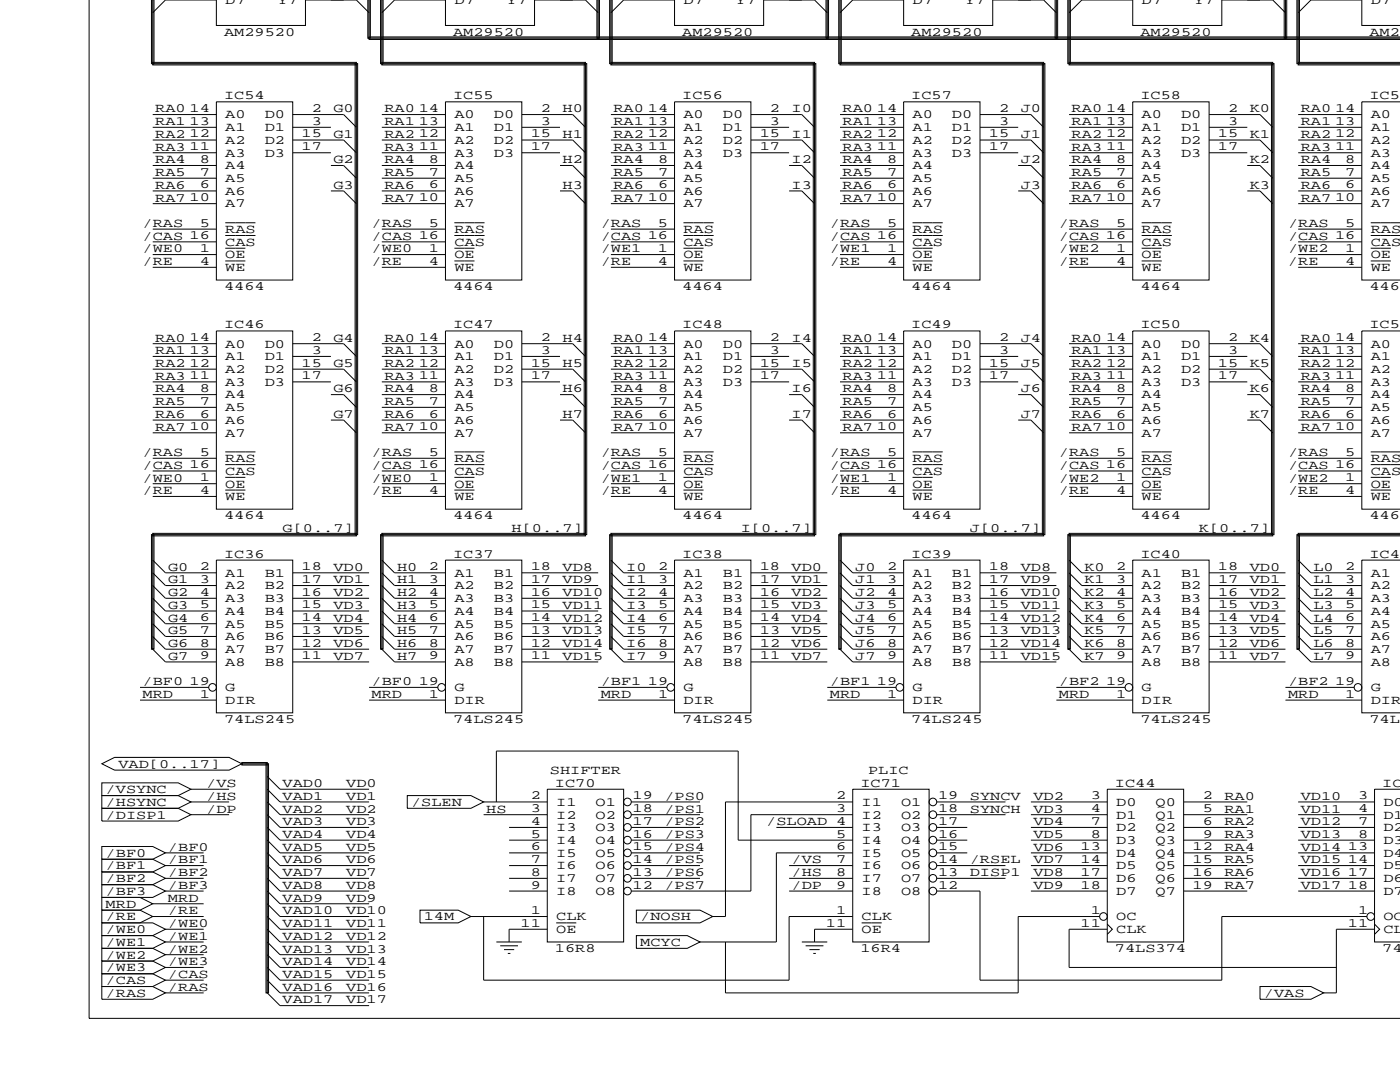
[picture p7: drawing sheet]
<svg xmlns="http://www.w3.org/2000/svg" width="279mm" height="216mm" viewBox="0 0 279 216" stroke-linecap="round" stroke-linejoin="round" font-family="sans-serif">
<defs><g id="words">
<g font-size="2.5">
<text x="45" y=".8">D7</text>
<text x="55.4" y=".8">Y7</text>
<text x="90.7" y=".8">D7</text>
<text x="101.1" y=".8">Y7</text>
<text x="136.4" y=".8">D7</text>
<text x="146.8" y=".8">Y7</text>
<text x="182.1" y=".8">D7</text>
<text x="192.5" y=".8">Y7</text>
<text x="227.8" y=".8">D7</text>
<text x="238.3" y=".8">Y7</text>
<text x="273.6" y=".8">D7</text>
<text x="44.7" y="7.1">AM29520</text>
<text x="90.4" y="7.1">AM29520</text>
<text x="136.1" y="7.1">AM29520</text>
<text x="181.9" y="7.1">AM29520</text>
<text x="227.6" y="7.1">AM29520</text>
<text x="273.3" y="7.1">AM29</text>
<text x="31" y="22.4">RA0</text>
<text x="37.8" y="22.4">14</text>
<text x="44.7" y="19.8">IC54</text>
<text x="45" y="23.6">A0</text>
<text x="52.8" y="23.6">D0</text>
<text x="62.2" y="22.4">2</text>
<text x="66.5" y="22.4">G0</text>
<text x="76.7" y="22.4">RA0</text>
<text x="83.6" y="22.4">14</text>
<text x="90.4" y="19.8">IC55</text>
<text x="90.7" y="23.6">A0</text>
<text x="98.6" y="23.6">D0</text>
<text x="107.9" y="22.4">2</text>
<text x="112.3" y="22.4">H0</text>
<text x="122.4" y="22.4">RA0</text>
<text x="129.3" y="22.4">14</text>
<text x="136.1" y="19.8">IC56</text>
<text x="136.4" y="23.6">A0</text>
<text x="144.3" y="23.6">D0</text>
<text x="153.7" y="22.4">2</text>
<text x="158" y="22.4">I0</text>
<text x="168.1" y="22.4">RA0</text>
<text x="175" y="22.4">14</text>
<text x="181.9" y="19.8">IC57</text>
<text x="182.1" y="23.6">A0</text>
<text x="190" y="23.6">D0</text>
<text x="199.4" y="22.4">2</text>
<text x="203.7" y="22.4">J0</text>
<text x="213.9" y="22.4">RA0</text>
<text x="220.7" y="22.4">14</text>
<text x="227.6" y="19.8">IC58</text>
<text x="227.8" y="23.6">A0</text>
<text x="235.7" y="23.6">D0</text>
<text x="245.1" y="22.4">2</text>
<text x="249.4" y="22.4">K0</text>
<text x="259.6" y="22.4">RA0</text>
<text x="266.4" y="22.4">14</text>
<text x="273.3" y="19.8">IC59</text>
<text x="273.6" y="23.6">A0</text>
<text x="31" y="25">RA1</text>
<text x="31" y="27.5">RA2</text>
<text x="37.8" y="24.9">13</text>
<text x="37.8" y="27.4">12</text>
<text x="37.8" y="30">11</text>
<text x="45" y="26.2">A1</text>
<text x="45" y="28.7">A2</text>
<text x="52.8" y="26.2">D1</text>
<text x="52.8" y="28.7">D2</text>
<text x="60.2" y="27.4">15</text>
<text x="60.2" y="30">17</text>
<text x="62.2" y="24.9">3</text>
<text x="66.5" y="27.5">G1</text>
<text x="76.7" y="25">RA1</text>
<text x="76.7" y="27.5">RA2</text>
<text x="83.6" y="24.9">13</text>
<text x="83.6" y="27.4">12</text>
<text x="83.6" y="30">11</text>
<text x="90.7" y="26.2">A1</text>
<text x="90.7" y="28.7">A2</text>
<text x="98.6" y="26.2">D1</text>
<text x="98.6" y="28.7">D2</text>
<text x="105.9" y="27.4">15</text>
<text x="105.9" y="30">17</text>
<text x="107.9" y="24.9">3</text>
<text x="112.3" y="27.5">H1</text>
<text x="122.4" y="25">RA1</text>
<text x="122.4" y="27.5">RA2</text>
<text x="129.3" y="24.9">13</text>
<text x="129.3" y="27.4">12</text>
<text x="129.3" y="30">11</text>
<text x="136.4" y="26.2">A1</text>
<text x="136.4" y="28.7">A2</text>
<text x="144.3" y="26.2">D1</text>
<text x="144.3" y="28.7">D2</text>
<text x="151.6" y="27.4">15</text>
<text x="151.6" y="30">17</text>
<text x="153.7" y="24.9">3</text>
<text x="158" y="27.5">I1</text>
<text x="168.1" y="25">RA1</text>
<text x="168.1" y="27.5">RA2</text>
<text x="175" y="24.9">13</text>
<text x="175" y="27.4">12</text>
<text x="175" y="30">11</text>
<text x="182.1" y="26.2">A1</text>
<text x="182.1" y="28.7">A2</text>
<text x="190" y="26.2">D1</text>
<text x="190" y="28.7">D2</text>
<text x="197.4" y="27.4">15</text>
<text x="197.4" y="30">17</text>
<text x="199.4" y="24.9">3</text>
<text x="203.7" y="27.5">J1</text>
<text x="213.9" y="25">RA1</text>
<text x="213.9" y="27.5">RA2</text>
<text x="220.7" y="24.9">13</text>
<text x="220.7" y="27.4">12</text>
<text x="220.7" y="30">11</text>
<text x="227.8" y="26.2">A1</text>
<text x="227.8" y="28.7">A2</text>
<text x="235.7" y="26.2">D1</text>
<text x="235.7" y="28.7">D2</text>
<text x="243.1" y="27.4">15</text>
<text x="243.1" y="30">17</text>
<text x="245.1" y="24.9">3</text>
<text x="249.4" y="27.5">K1</text>
<text x="259.6" y="25">RA1</text>
<text x="259.6" y="27.5">RA2</text>
<text x="266.4" y="24.9">13</text>
<text x="266.4" y="27.4">12</text>
<text x="266.4" y="30">11</text>
<text x="273.6" y="26.2">A1</text>
<text x="273.6" y="28.7">A2</text>
<text x="31" y="30">RA3</text>
<text x="31" y="32.6">RA4</text>
<text x="31" y="35.1">RA5</text>
<text x="39.9" y="32.5">8</text>
<text x="39.9" y="35.1">7</text>
<text x="45" y="31.2">A3</text>
<text x="45" y="33.8">A4</text>
<text x="52.8" y="31.2">D3</text>
<text x="66.5" y="32.6">G2</text>
<text x="76.7" y="30">RA3</text>
<text x="76.7" y="32.6">RA4</text>
<text x="76.7" y="35.1">RA5</text>
<text x="85.6" y="32.5">8</text>
<text x="85.6" y="35.1">7</text>
<text x="90.7" y="31.2">A3</text>
<text x="90.7" y="33.8">A4</text>
<text x="98.6" y="31.2">D3</text>
<text x="112.3" y="32.6">H2</text>
<text x="122.4" y="30">RA3</text>
<text x="122.4" y="32.6">RA4</text>
<text x="122.4" y="35.1">RA5</text>
<text x="131.3" y="32.5">8</text>
<text x="131.3" y="35.1">7</text>
<text x="136.4" y="31.2">A3</text>
<text x="136.4" y="33.8">A4</text>
<text x="144.3" y="31.2">D3</text>
<text x="158" y="32.6">I2</text>
<text x="168.1" y="30">RA3</text>
<text x="168.1" y="32.6">RA4</text>
<text x="168.1" y="35.1">RA5</text>
<text x="177" y="32.5">8</text>
<text x="177" y="35.1">7</text>
<text x="182.1" y="31.2">A3</text>
<text x="182.1" y="33.8">A4</text>
<text x="190" y="31.2">D3</text>
<text x="203.7" y="32.6">J2</text>
<text x="213.9" y="30">RA3</text>
<text x="213.9" y="32.6">RA4</text>
<text x="213.9" y="35.1">RA5</text>
<text x="222.8" y="32.5">8</text>
<text x="222.8" y="35.1">7</text>
<text x="227.8" y="31.2">A3</text>
<text x="227.8" y="33.8">A4</text>
<text x="235.7" y="31.2">D3</text>
<text x="249.4" y="32.6">K2</text>
<text x="259.6" y="30">RA3</text>
<text x="259.6" y="32.6">RA4</text>
<text x="259.6" y="35.1">RA5</text>
<text x="268.5" y="32.5">8</text>
<text x="268.5" y="35.1">7</text>
<text x="273.6" y="31.2">A3</text>
<text x="273.6" y="33.8">A4</text>
<text x="31" y="37.7">RA6</text>
<text x="31" y="40.2">RA7</text>
<text x="37.8" y="40.1">10</text>
<text x="39.9" y="37.6">6</text>
<text x="45" y="36.3">A5</text>
<text x="45" y="38.9">A6</text>
<text x="45" y="41.4">A7</text>
<text x="66.5" y="37.7">G3</text>
<text x="76.7" y="37.7">RA6</text>
<text x="76.7" y="40.2">RA7</text>
<text x="83.6" y="40.1">10</text>
<text x="85.6" y="37.6">6</text>
<text x="90.7" y="36.3">A5</text>
<text x="90.7" y="38.9">A6</text>
<text x="90.7" y="41.4">A7</text>
<text x="112.3" y="37.7">H3</text>
<text x="122.4" y="37.7">RA6</text>
<text x="122.4" y="40.2">RA7</text>
<text x="129.3" y="40.1">10</text>
<text x="131.3" y="37.6">6</text>
<text x="136.4" y="36.3">A5</text>
<text x="136.4" y="38.9">A6</text>
<text x="136.4" y="41.4">A7</text>
<text x="158" y="37.7">I3</text>
<text x="168.1" y="37.7">RA6</text>
<text x="168.1" y="40.2">RA7</text>
<text x="175" y="40.1">10</text>
<text x="177" y="37.6">6</text>
<text x="182.1" y="36.3">A5</text>
<text x="182.1" y="38.9">A6</text>
<text x="182.1" y="41.4">A7</text>
<text x="203.7" y="37.7">J3</text>
<text x="213.9" y="37.7">RA6</text>
<text x="213.9" y="40.2">RA7</text>
<text x="220.7" y="40.1">10</text>
<text x="222.8" y="37.6">6</text>
<text x="227.8" y="36.3">A5</text>
<text x="227.8" y="38.9">A6</text>
<text x="227.8" y="41.4">A7</text>
<text x="249.4" y="37.7">K3</text>
<text x="259.6" y="37.7">RA6</text>
<text x="259.6" y="40.2">RA7</text>
<text x="266.4" y="40.1">10</text>
<text x="268.5" y="37.6">6</text>
<text x="273.6" y="36.3">A5</text>
<text x="273.6" y="38.9">A6</text>
<text x="273.6" y="41.4">A7</text>
<text x="28.4" y="45.3">/RAS</text>
<text x="28.4" y="47.8">/CAS 16</text>
<text x="39.9" y="45.2">5</text>
<text x="45" y="46.5">RAS</text>
<text x="74.2" y="45.3">/RAS</text>
<text x="74.2" y="47.8">/CAS 16</text>
<text x="85.6" y="45.2">5</text>
<text x="90.7" y="46.5">RAS</text>
<text x="119.9" y="45.3">/RAS</text>
<text x="119.9" y="47.8">/CAS 16</text>
<text x="131.3" y="45.2">5</text>
<text x="136.4" y="46.5">RAS</text>
<text x="165.6" y="45.3">/RAS</text>
<text x="165.6" y="47.8">/CAS 16</text>
<text x="177" y="45.2">5</text>
<text x="182.1" y="46.5">RAS</text>
<text x="211.3" y="45.3">/RAS</text>
<text x="211.3" y="47.8">/CAS 16</text>
<text x="222.8" y="45.2">5</text>
<text x="227.8" y="46.5">RAS</text>
<text x="257" y="45.3">/RAS</text>
<text x="257" y="47.8">/CAS 16</text>
<text x="268.5" y="45.2">5</text>
<text x="273.6" y="46.5">RAS</text>
<text x="28.4" y="50.4">/WE0</text>
<text x="28.4" y="52.9">/RE</text>
<text x="39.9" y="50.3">1</text>
<text x="39.9" y="52.8">4</text>
<text x="45" y="49">CAS</text>
<text x="45" y="51.6">OE</text>
<text x="74.2" y="52.9">/RE</text>
<text x="74.2" y="50.4">/WE0</text>
<text x="85.6" y="50.3">1</text>
<text x="85.6" y="52.8">4</text>
<text x="90.7" y="49">CAS</text>
<text x="90.7" y="51.6">OE</text>
<text x="119.9" y="52.9">/RE</text>
<text x="119.9" y="50.4">/WE1</text>
<text x="131.3" y="50.3">1</text>
<text x="131.3" y="52.8">4</text>
<text x="136.4" y="49">CAS</text>
<text x="136.4" y="51.6">OE</text>
<text x="165.6" y="52.9">/RE</text>
<text x="165.6" y="50.4">/WE1</text>
<text x="177" y="50.3">1</text>
<text x="177" y="52.8">4</text>
<text x="182.1" y="49">CAS</text>
<text x="182.1" y="51.6">OE</text>
<text x="211.3" y="52.9">/RE</text>
<text x="211.3" y="50.4">/WE2</text>
<text x="222.8" y="50.3">1</text>
<text x="222.8" y="52.8">4</text>
<text x="227.8" y="49">CAS</text>
<text x="227.8" y="51.6">OE</text>
<text x="257" y="52.9">/RE</text>
<text x="257" y="50.4">/WE2</text>
<text x="268.5" y="50.3">1</text>
<text x="268.5" y="52.8">4</text>
<text x="273.6" y="49">CAS</text>
<text x="273.6" y="51.6">OE</text>
<text x="44.7" y="57.9">4464</text>
<text x="45" y="54.1">WE</text>
<text x="90.4" y="57.9">4464</text>
<text x="90.7" y="54.1">WE</text>
<text x="136.1" y="57.9">4464</text>
<text x="136.4" y="54.1">WE</text>
<text x="181.9" y="57.9">4464</text>
<text x="182.1" y="54.1">WE</text>
<text x="227.6" y="57.9">4464</text>
<text x="227.8" y="54.1">WE</text>
<text x="273.3" y="57.9">4464</text>
<text x="273.6" y="54.1">WE</text>
<text x="44.7" y="65.5">IC46</text>
<text x="90.4" y="65.5">IC47</text>
<text x="136.1" y="65.5">IC48</text>
<text x="181.9" y="65.5">IC49</text>
<text x="227.6" y="65.5">IC50</text>
<text x="273.3" y="65.5">IC51</text>
<text x="31" y="68.1">RA0</text>
<text x="31" y="70.7">RA1</text>
<text x="37.8" y="68.1">14</text>
<text x="37.8" y="70.6">13</text>
<text x="45" y="69.3">A0</text>
<text x="45" y="71.9">A1</text>
<text x="52.8" y="69.3">D0</text>
<text x="52.8" y="71.9">D1</text>
<text x="62.2" y="68.1">2</text>
<text x="62.2" y="70.6">3</text>
<text x="66.5" y="68.1">G4</text>
<text x="76.7" y="68.1">RA0</text>
<text x="76.7" y="70.7">RA1</text>
<text x="83.6" y="68.1">14</text>
<text x="83.6" y="70.6">13</text>
<text x="90.7" y="69.3">A0</text>
<text x="90.7" y="71.9">A1</text>
<text x="98.6" y="69.3">D0</text>
<text x="98.6" y="71.9">D1</text>
<text x="107.9" y="68.1">2</text>
<text x="107.9" y="70.6">3</text>
<text x="112.3" y="68.1">H4</text>
<text x="122.4" y="68.1">RA0</text>
<text x="122.4" y="70.7">RA1</text>
<text x="129.3" y="68.1">14</text>
<text x="129.3" y="70.6">13</text>
<text x="136.4" y="69.3">A0</text>
<text x="136.4" y="71.9">A1</text>
<text x="144.3" y="69.3">D0</text>
<text x="144.3" y="71.9">D1</text>
<text x="153.7" y="68.1">2</text>
<text x="153.7" y="70.6">3</text>
<text x="158" y="68.1">I4</text>
<text x="168.1" y="68.1">RA0</text>
<text x="168.1" y="70.7">RA1</text>
<text x="175" y="68.1">14</text>
<text x="175" y="70.6">13</text>
<text x="182.1" y="69.3">A0</text>
<text x="182.1" y="71.9">A1</text>
<text x="190" y="69.3">D0</text>
<text x="190" y="71.9">D1</text>
<text x="199.4" y="68.1">2</text>
<text x="199.4" y="70.6">3</text>
<text x="203.7" y="68.1">J4</text>
<text x="213.9" y="68.1">RA0</text>
<text x="213.9" y="70.7">RA1</text>
<text x="220.7" y="68.1">14</text>
<text x="220.7" y="70.6">13</text>
<text x="227.8" y="69.3">A0</text>
<text x="227.8" y="71.9">A1</text>
<text x="235.7" y="69.3">D0</text>
<text x="235.7" y="71.9">D1</text>
<text x="245.1" y="68.1">2</text>
<text x="245.1" y="70.6">3</text>
<text x="249.4" y="68.1">K4</text>
<text x="259.6" y="68.1">RA0</text>
<text x="259.6" y="70.7">RA1</text>
<text x="266.4" y="68.1">14</text>
<text x="266.4" y="70.6">13</text>
<text x="273.6" y="69.3">A0</text>
<text x="273.6" y="71.9">A1</text>
<text x="31" y="73.2">RA2</text>
<text x="31" y="75.8">RA3</text>
<text x="37.8" y="73.2">12</text>
<text x="37.8" y="75.7">11</text>
<text x="45" y="74.4">A2</text>
<text x="45" y="77">A3</text>
<text x="52.8" y="74.4">D2</text>
<text x="52.8" y="77">D3</text>
<text x="60.2" y="73.2">15</text>
<text x="60.2" y="75.7">17</text>
<text x="66.5" y="73.2">G5</text>
<text x="76.7" y="73.2">RA2</text>
<text x="76.7" y="75.8">RA3</text>
<text x="83.6" y="73.2">12</text>
<text x="83.6" y="75.7">11</text>
<text x="90.7" y="74.4">A2</text>
<text x="90.7" y="77">A3</text>
<text x="98.6" y="74.4">D2</text>
<text x="98.6" y="77">D3</text>
<text x="105.9" y="73.2">15</text>
<text x="105.9" y="75.7">17</text>
<text x="112.3" y="73.2">H5</text>
<text x="122.4" y="73.2">RA2</text>
<text x="122.4" y="75.8">RA3</text>
<text x="129.3" y="73.2">12</text>
<text x="129.3" y="75.7">11</text>
<text x="136.4" y="74.4">A2</text>
<text x="136.4" y="77">A3</text>
<text x="144.3" y="74.4">D2</text>
<text x="144.3" y="77">D3</text>
<text x="151.6" y="73.2">15</text>
<text x="151.6" y="75.7">17</text>
<text x="158" y="73.2">I5</text>
<text x="168.1" y="73.2">RA2</text>
<text x="168.1" y="75.8">RA3</text>
<text x="175" y="73.2">12</text>
<text x="175" y="75.7">11</text>
<text x="182.1" y="74.4">A2</text>
<text x="182.1" y="77">A3</text>
<text x="190" y="74.4">D2</text>
<text x="190" y="77">D3</text>
<text x="197.4" y="73.2">15</text>
<text x="197.4" y="75.7">17</text>
<text x="203.7" y="73.2">J5</text>
<text x="213.9" y="73.2">RA2</text>
<text x="213.9" y="75.8">RA3</text>
<text x="220.7" y="73.2">12</text>
<text x="220.7" y="75.7">11</text>
<text x="227.8" y="74.4">A2</text>
<text x="227.8" y="77">A3</text>
<text x="235.7" y="74.4">D2</text>
<text x="235.7" y="77">D3</text>
<text x="243.1" y="73.2">15</text>
<text x="243.1" y="75.7">17</text>
<text x="249.4" y="73.2">K5</text>
<text x="259.6" y="73.2">RA2</text>
<text x="259.6" y="75.8">RA3</text>
<text x="266.4" y="73.2">12</text>
<text x="266.4" y="75.7">11</text>
<text x="273.6" y="74.4">A2</text>
<text x="273.6" y="77">A3</text>
<text x="31" y="78.3">RA4</text>
<text x="31" y="80.8">RA5</text>
<text x="31" y="83.4">RA6</text>
<text x="39.9" y="78.2">8</text>
<text x="39.9" y="80.8">7</text>
<text x="39.9" y="83.3">6</text>
<text x="45" y="79.5">A4</text>
<text x="45" y="82">A5</text>
<text x="66.5" y="78.3">G6</text>
<text x="66.5" y="83.4">G7</text>
<text x="76.7" y="78.3">RA4</text>
<text x="76.7" y="80.8">RA5</text>
<text x="76.7" y="83.4">RA6</text>
<text x="85.6" y="78.2">8</text>
<text x="85.6" y="80.8">7</text>
<text x="85.6" y="83.3">6</text>
<text x="90.7" y="79.5">A4</text>
<text x="90.7" y="82">A5</text>
<text x="112.3" y="78.3">H6</text>
<text x="112.3" y="83.4">H7</text>
<text x="122.4" y="78.3">RA4</text>
<text x="122.4" y="80.8">RA5</text>
<text x="122.4" y="83.4">RA6</text>
<text x="131.3" y="78.2">8</text>
<text x="131.3" y="80.8">7</text>
<text x="131.3" y="83.3">6</text>
<text x="136.4" y="79.5">A4</text>
<text x="136.4" y="82">A5</text>
<text x="158" y="83.4">I7</text>
<text x="158" y="78.3">I6</text>
<text x="168.1" y="78.3">RA4</text>
<text x="168.1" y="80.8">RA5</text>
<text x="168.1" y="83.4">RA6</text>
<text x="177" y="78.2">8</text>
<text x="177" y="80.8">7</text>
<text x="177" y="83.3">6</text>
<text x="182.1" y="79.5">A4</text>
<text x="182.1" y="82">A5</text>
<text x="203.7" y="83.4">J7</text>
<text x="203.7" y="78.3">J6</text>
<text x="213.9" y="78.3">RA4</text>
<text x="213.9" y="80.8">RA5</text>
<text x="213.9" y="83.4">RA6</text>
<text x="222.8" y="78.2">8</text>
<text x="222.8" y="80.8">7</text>
<text x="222.8" y="83.3">6</text>
<text x="227.8" y="79.5">A4</text>
<text x="227.8" y="82">A5</text>
<text x="249.4" y="83.4">K7</text>
<text x="249.4" y="78.3">K6</text>
<text x="259.6" y="78.3">RA4</text>
<text x="259.6" y="80.8">RA5</text>
<text x="259.6" y="83.4">RA6</text>
<text x="268.5" y="78.2">8</text>
<text x="268.5" y="80.8">7</text>
<text x="268.5" y="83.3">6</text>
<text x="273.6" y="79.5">A4</text>
<text x="273.6" y="82">A5</text>
<text x="31" y="85.9">RA7</text>
<text x="37.8" y="85.9">10</text>
<text x="45" y="84.6">A6</text>
<text x="45" y="87.1">A7</text>
<text x="76.7" y="85.9">RA7</text>
<text x="83.6" y="85.9">10</text>
<text x="90.7" y="84.6">A6</text>
<text x="90.7" y="87.1">A7</text>
<text x="122.4" y="85.9">RA7</text>
<text x="129.3" y="85.9">10</text>
<text x="136.4" y="84.6">A6</text>
<text x="136.4" y="87.1">A7</text>
<text x="168.1" y="85.9">RA7</text>
<text x="175" y="85.9">10</text>
<text x="182.1" y="84.6">A6</text>
<text x="182.1" y="87.1">A7</text>
<text x="213.9" y="85.9">RA7</text>
<text x="220.7" y="85.9">10</text>
<text x="227.8" y="84.6">A6</text>
<text x="227.8" y="87.1">A7</text>
<text x="259.6" y="85.9">RA7</text>
<text x="266.4" y="85.9">10</text>
<text x="273.6" y="84.6">A6</text>
<text x="273.6" y="87.1">A7</text>
<text x="28.4" y="91">/RAS</text>
<text x="28.4" y="93.5">/CAS 16</text>
<text x="39.9" y="90.9">5</text>
<text x="45" y="94.7">CAS</text>
<text x="45" y="92.2">RAS</text>
<text x="74.2" y="91">/RAS</text>
<text x="74.2" y="93.5">/CAS 16</text>
<text x="85.6" y="90.9">5</text>
<text x="90.7" y="94.7">CAS</text>
<text x="90.7" y="92.2">RAS</text>
<text x="119.9" y="91">/RAS</text>
<text x="119.9" y="93.5">/CAS 16</text>
<text x="131.3" y="90.9">5</text>
<text x="136.4" y="94.7">CAS</text>
<text x="136.4" y="92.2">RAS</text>
<text x="165.6" y="91">/RAS</text>
<text x="165.6" y="93.5">/CAS 16</text>
<text x="177" y="90.9">5</text>
<text x="182.1" y="94.7">CAS</text>
<text x="182.1" y="92.2">RAS</text>
<text x="211.3" y="91">/RAS</text>
<text x="211.3" y="93.5">/CAS 16</text>
<text x="222.8" y="90.9">5</text>
<text x="227.8" y="94.7">CAS</text>
<text x="227.8" y="92.2">RAS</text>
<text x="257" y="91">/RAS</text>
<text x="257" y="93.5">/CAS 16</text>
<text x="268.5" y="90.9">5</text>
<text x="273.6" y="94.7">CAS</text>
<text x="273.6" y="92.2">RAS</text>
<text x="28.4" y="98.6">/RE</text>
<text x="28.4" y="96.1">/WE0</text>
<text x="39.9" y="96">1</text>
<text x="39.9" y="98.6">4</text>
<text x="45" y="97.3">OE</text>
<text x="45" y="99.8">WE</text>
<text x="74.2" y="98.6">/RE</text>
<text x="74.2" y="96.1">/WE0</text>
<text x="85.6" y="96">1</text>
<text x="85.6" y="98.6">4</text>
<text x="90.7" y="97.3">OE</text>
<text x="90.7" y="99.8">WE</text>
<text x="119.9" y="98.6">/RE</text>
<text x="119.9" y="96.1">/WE1</text>
<text x="131.3" y="96">1</text>
<text x="131.3" y="98.6">4</text>
<text x="136.4" y="97.3">OE</text>
<text x="136.4" y="99.8">WE</text>
<text x="165.6" y="98.6">/RE</text>
<text x="165.6" y="96.1">/WE1</text>
<text x="177" y="96">1</text>
<text x="177" y="98.6">4</text>
<text x="182.1" y="97.3">OE</text>
<text x="182.1" y="99.8">WE</text>
<text x="211.3" y="98.6">/RE</text>
<text x="211.3" y="96.1">/WE2</text>
<text x="222.8" y="96">1</text>
<text x="222.8" y="98.6">4</text>
<text x="227.8" y="97.3">OE</text>
<text x="227.8" y="99.8">WE</text>
<text x="257" y="98.6">/RE</text>
<text x="257" y="96.1">/WE2</text>
<text x="268.5" y="96">1</text>
<text x="268.5" y="98.6">4</text>
<text x="273.6" y="97.3">OE</text>
<text x="273.6" y="99.8">WE</text>
<text x="44.7" y="103.6">4464</text>
<text x="56.4" y="106.2">G[0..7]</text>
<text x="90.4" y="103.6">4464</text>
<text x="102.1" y="106.2">H[0..7]</text>
<text x="136.1" y="103.6">4464</text>
<text x="147.8" y="106.2">I[0..7]</text>
<text x="181.9" y="103.6">4464</text>
<text x="193.5" y="106.2">J[0..7]</text>
<text x="227.6" y="103.6">4464</text>
<text x="239.3" y="106.2">K[0..7]</text>
<text x="273.3" y="103.6">4464</text>
<text x="33.5" y="113.9">G0</text>
<text x="39.9" y="113.8">2</text>
<text x="44.7" y="111.3">IC36</text>
<text x="60.2" y="113.8">18</text>
<text x="66.5" y="113.9">VD0</text>
<text x="79.2" y="113.9">H0</text>
<text x="85.6" y="113.8">2</text>
<text x="90.4" y="111.3">IC37</text>
<text x="105.9" y="113.8">18</text>
<text x="112.3" y="113.9">VD8</text>
<text x="125" y="113.9">I0</text>
<text x="131.3" y="113.8">2</text>
<text x="136.1" y="111.3">IC38</text>
<text x="151.6" y="113.8">18</text>
<text x="158" y="113.9">VD0</text>
<text x="170.7" y="113.9">J0</text>
<text x="177" y="113.8">2</text>
<text x="181.9" y="111.3">IC39</text>
<text x="197.4" y="113.8">18</text>
<text x="203.7" y="113.9">VD8</text>
<text x="216.4" y="113.9">K0</text>
<text x="222.8" y="113.8">2</text>
<text x="227.6" y="111.3">IC40</text>
<text x="243.1" y="113.8">18</text>
<text x="249.4" y="113.9">VD0</text>
<text x="262.1" y="113.9">L0</text>
<text x="268.5" y="113.8">2</text>
<text x="273.3" y="111.3">IC41</text>
<text x="33.5" y="116.4">G1</text>
<text x="33.5" y="118.9">G2</text>
<text x="39.9" y="116.3">3</text>
<text x="39.9" y="118.9">4</text>
<text x="45" y="115.1">A1</text>
<text x="45" y="117.6">A2</text>
<text x="52.8" y="115.1">B1</text>
<text x="52.8" y="117.6">B2</text>
<text x="60.2" y="116.3">17</text>
<text x="60.2" y="118.9">16</text>
<text x="66.5" y="116.4">VD1</text>
<text x="66.5" y="118.9">VD2</text>
<text x="79.2" y="116.4">H1</text>
<text x="79.2" y="118.9">H2</text>
<text x="85.6" y="116.3">3</text>
<text x="85.6" y="118.9">4</text>
<text x="90.7" y="115.1">A1</text>
<text x="90.7" y="117.6">A2</text>
<text x="98.6" y="115.1">B1</text>
<text x="98.6" y="117.6">B2</text>
<text x="105.9" y="116.3">17</text>
<text x="105.9" y="118.9">16</text>
<text x="112.3" y="116.4">VD9</text>
<text x="112.3" y="118.9">VD10</text>
<text x="125" y="116.4">I1</text>
<text x="125" y="118.9">I2</text>
<text x="131.3" y="116.3">3</text>
<text x="131.3" y="118.9">4</text>
<text x="136.4" y="115.1">A1</text>
<text x="136.4" y="117.6">A2</text>
<text x="144.3" y="115.1">B1</text>
<text x="144.3" y="117.6">B2</text>
<text x="151.6" y="116.3">17</text>
<text x="151.6" y="118.9">16</text>
<text x="158" y="116.4">VD1</text>
<text x="158" y="118.9">VD2</text>
<text x="170.7" y="116.4">J1</text>
<text x="170.7" y="118.9">J2</text>
<text x="177" y="116.3">3</text>
<text x="177" y="118.9">4</text>
<text x="182.1" y="115.1">A1</text>
<text x="182.1" y="117.6">A2</text>
<text x="190" y="115.1">B1</text>
<text x="190" y="117.6">B2</text>
<text x="197.4" y="116.3">17</text>
<text x="197.4" y="118.9">16</text>
<text x="203.7" y="116.4">VD9</text>
<text x="203.7" y="118.9">VD10</text>
<text x="216.4" y="116.4">K1</text>
<text x="216.4" y="118.9">K2</text>
<text x="222.8" y="116.3">3</text>
<text x="222.8" y="118.9">4</text>
<text x="227.8" y="115.1">A1</text>
<text x="227.8" y="117.6">A2</text>
<text x="235.7" y="115.1">B1</text>
<text x="235.7" y="117.6">B2</text>
<text x="243.1" y="116.3">17</text>
<text x="243.1" y="118.9">16</text>
<text x="249.4" y="116.4">VD1</text>
<text x="249.4" y="118.9">VD2</text>
<text x="262.1" y="116.4">L1</text>
<text x="262.1" y="118.9">L2</text>
<text x="268.5" y="116.3">3</text>
<text x="268.5" y="118.9">4</text>
<text x="273.6" y="115.1">A1</text>
<text x="273.6" y="117.6">A2</text>
<text x="33.5" y="121.5">G3</text>
<text x="33.5" y="124">G4</text>
<text x="39.9" y="121.4">5</text>
<text x="39.9" y="124">6</text>
<text x="45" y="120.1">A3</text>
<text x="45" y="122.7">A4</text>
<text x="45" y="125.2">A5</text>
<text x="52.8" y="120.1">B3</text>
<text x="52.8" y="122.7">B4</text>
<text x="52.8" y="125.2">B5</text>
<text x="60.2" y="121.4">15</text>
<text x="60.2" y="124">14</text>
<text x="66.5" y="121.5">VD3</text>
<text x="66.5" y="124">VD4</text>
<text x="79.2" y="121.5">H3</text>
<text x="79.2" y="124">H4</text>
<text x="85.6" y="121.4">5</text>
<text x="85.6" y="124">6</text>
<text x="90.7" y="120.1">A3</text>
<text x="90.7" y="122.7">A4</text>
<text x="90.7" y="125.2">A5</text>
<text x="98.6" y="120.1">B3</text>
<text x="98.6" y="122.7">B4</text>
<text x="98.6" y="125.2">B5</text>
<text x="105.9" y="121.4">15</text>
<text x="105.9" y="124">14</text>
<text x="112.3" y="121.5">VD11</text>
<text x="112.3" y="124">VD12</text>
<text x="125" y="121.5">I3</text>
<text x="125" y="124">I4</text>
<text x="131.3" y="121.4">5</text>
<text x="131.3" y="124">6</text>
<text x="136.4" y="120.1">A3</text>
<text x="136.4" y="122.7">A4</text>
<text x="136.4" y="125.2">A5</text>
<text x="144.3" y="120.1">B3</text>
<text x="144.3" y="122.7">B4</text>
<text x="144.3" y="125.2">B5</text>
<text x="151.6" y="121.4">15</text>
<text x="151.6" y="124">14</text>
<text x="158" y="121.5">VD3</text>
<text x="158" y="124">VD4</text>
<text x="170.7" y="121.5">J3</text>
<text x="170.7" y="124">J4</text>
<text x="177" y="121.4">5</text>
<text x="177" y="124">6</text>
<text x="182.1" y="120.1">A3</text>
<text x="182.1" y="122.7">A4</text>
<text x="182.1" y="125.2">A5</text>
<text x="190" y="120.1">B3</text>
<text x="190" y="122.7">B4</text>
<text x="190" y="125.2">B5</text>
<text x="197.4" y="121.4">15</text>
<text x="197.4" y="124">14</text>
<text x="203.7" y="121.5">VD11</text>
<text x="203.7" y="124">VD12</text>
<text x="216.4" y="121.5">K3</text>
<text x="216.4" y="124">K4</text>
<text x="222.8" y="121.4">5</text>
<text x="222.8" y="124">6</text>
<text x="227.8" y="120.1">A3</text>
<text x="227.8" y="122.7">A4</text>
<text x="227.8" y="125.2">A5</text>
<text x="235.7" y="120.1">B3</text>
<text x="235.7" y="122.7">B4</text>
<text x="235.7" y="125.2">B5</text>
<text x="243.1" y="121.4">15</text>
<text x="243.1" y="124">14</text>
<text x="249.4" y="121.5">VD3</text>
<text x="249.4" y="124">VD4</text>
<text x="262.1" y="121.5">L3</text>
<text x="262.1" y="124">L4</text>
<text x="268.5" y="121.4">5</text>
<text x="268.5" y="124">6</text>
<text x="273.6" y="120.1">A3</text>
<text x="273.6" y="122.7">A4</text>
<text x="273.6" y="125.2">A5</text>
<text x="33.5" y="126.6">G5</text>
<text x="33.5" y="129.1">G6</text>
<text x="33.5" y="131.6">G7</text>
<text x="39.9" y="126.5">7</text>
<text x="39.9" y="129">8</text>
<text x="39.9" y="131.6">9</text>
<text x="45" y="127.8">A6</text>
<text x="45" y="130.3">A7</text>
<text x="52.8" y="127.8">B6</text>
<text x="52.8" y="130.3">B7</text>
<text x="60.2" y="126.5">13</text>
<text x="60.2" y="129">12</text>
<text x="60.2" y="131.6">11</text>
<text x="66.5" y="126.6">VD5</text>
<text x="66.5" y="129.1">VD6</text>
<text x="66.5" y="131.6">VD7</text>
<text x="79.2" y="126.6">H5</text>
<text x="79.2" y="129.1">H6</text>
<text x="79.2" y="131.6">H7</text>
<text x="85.6" y="126.5">7</text>
<text x="85.6" y="129">8</text>
<text x="85.6" y="131.6">9</text>
<text x="90.7" y="127.8">A6</text>
<text x="90.7" y="130.3">A7</text>
<text x="98.6" y="127.8">B6</text>
<text x="98.6" y="130.3">B7</text>
<text x="105.9" y="126.5">13</text>
<text x="105.9" y="129">12</text>
<text x="105.9" y="131.6">11</text>
<text x="112.3" y="126.6">VD13</text>
<text x="112.3" y="129.1">VD14</text>
<text x="112.3" y="131.6">VD15</text>
<text x="125" y="126.6">I5</text>
<text x="125" y="129.1">I6</text>
<text x="125" y="131.6">I7</text>
<text x="131.3" y="126.5">7</text>
<text x="131.3" y="129">8</text>
<text x="131.3" y="131.6">9</text>
<text x="136.4" y="127.8">A6</text>
<text x="136.4" y="130.3">A7</text>
<text x="144.3" y="127.8">B6</text>
<text x="144.3" y="130.3">B7</text>
<text x="151.6" y="126.5">13</text>
<text x="151.6" y="129">12</text>
<text x="151.6" y="131.6">11</text>
<text x="158" y="126.6">VD5</text>
<text x="158" y="129.1">VD6</text>
<text x="158" y="131.6">VD7</text>
<text x="170.7" y="126.6">J5</text>
<text x="170.7" y="129.1">J6</text>
<text x="170.7" y="131.6">J7</text>
<text x="177" y="126.5">7</text>
<text x="177" y="129">8</text>
<text x="177" y="131.6">9</text>
<text x="182.1" y="127.8">A6</text>
<text x="182.1" y="130.3">A7</text>
<text x="190" y="127.8">B6</text>
<text x="190" y="130.3">B7</text>
<text x="197.4" y="126.5">13</text>
<text x="197.4" y="129">12</text>
<text x="197.4" y="131.6">11</text>
<text x="203.7" y="126.6">VD13</text>
<text x="203.7" y="129.1">VD14</text>
<text x="203.7" y="131.6">VD15</text>
<text x="216.4" y="126.6">K5</text>
<text x="216.4" y="129.1">K6</text>
<text x="216.4" y="131.6">K7</text>
<text x="222.8" y="126.5">7</text>
<text x="222.8" y="129">8</text>
<text x="222.8" y="131.6">9</text>
<text x="227.8" y="127.8">A6</text>
<text x="227.8" y="130.3">A7</text>
<text x="235.7" y="127.8">B6</text>
<text x="235.7" y="130.3">B7</text>
<text x="243.1" y="126.5">13</text>
<text x="243.1" y="129">12</text>
<text x="243.1" y="131.6">11</text>
<text x="249.4" y="126.6">VD5</text>
<text x="249.4" y="129.1">VD6</text>
<text x="249.4" y="131.6">VD7</text>
<text x="262.1" y="126.6">L5</text>
<text x="262.1" y="129.1">L6</text>
<text x="262.1" y="131.6">L7</text>
<text x="268.5" y="126.5">7</text>
<text x="268.5" y="129">8</text>
<text x="268.5" y="131.6">9</text>
<text x="273.6" y="127.8">A6</text>
<text x="273.6" y="130.3">A7</text>
<text x="28.4" y="136.7">/BF0</text>
<text x="37.8" y="136.7">19</text>
<text x="45" y="137.9">G</text>
<text x="45" y="132.8">A8</text>
<text x="52.8" y="132.8">B8</text>
<text x="74.2" y="136.7">/BF0</text>
<text x="83.6" y="136.7">19</text>
<text x="90.7" y="137.9">G</text>
<text x="90.7" y="132.8">A8</text>
<text x="98.6" y="132.8">B8</text>
<text x="119.9" y="136.7">/BF1</text>
<text x="129.3" y="136.7">19</text>
<text x="136.4" y="137.9">G</text>
<text x="136.4" y="132.8">A8</text>
<text x="144.3" y="132.8">B8</text>
<text x="165.6" y="136.7">/BF1</text>
<text x="175" y="136.7">19</text>
<text x="182.1" y="137.9">G</text>
<text x="182.1" y="132.8">A8</text>
<text x="190" y="132.8">B8</text>
<text x="211.3" y="136.7">/BF2</text>
<text x="220.7" y="136.7">19</text>
<text x="227.8" y="137.9">G</text>
<text x="227.8" y="132.8">A8</text>
<text x="235.7" y="132.8">B8</text>
<text x="257" y="136.7">/BF2</text>
<text x="266.4" y="136.7">19</text>
<text x="273.6" y="132.8">A8</text>
<text x="273.6" y="137.9">G</text>
<text x="28.4" y="139.3">MRD</text>
<text x="39.9" y="139.2">1</text>
<text x="45" y="140.5">DIR</text>
<text x="74.2" y="139.3">MRD</text>
<text x="85.6" y="139.2">1</text>
<text x="90.7" y="140.5">DIR</text>
<text x="119.9" y="139.3">MRD</text>
<text x="131.3" y="139.2">1</text>
<text x="136.4" y="140.5">DIR</text>
<text x="165.6" y="139.3">MRD</text>
<text x="177" y="139.2">1</text>
<text x="182.1" y="140.5">DIR</text>
<text x="211.3" y="139.3">MRD</text>
<text x="222.8" y="139.2">1</text>
<text x="227.8" y="140.5">DIR</text>
<text x="257" y="139.3">MRD</text>
<text x="268.5" y="139.2">1</text>
<text x="273.6" y="140.5">DIR</text>
<text x="44.7" y="144.3">74LS245</text>
<text x="90.4" y="144.3">74LS245</text>
<text x="136.1" y="144.3">74LS245</text>
<text x="181.9" y="144.3">74LS245</text>
<text x="227.6" y="144.3">74LS245</text>
<text x="273.3" y="144.3">74LS</text>
<text x="23.6" y="153.2">VAD[0..17]</text>
<text x="109.7" y="154.5">SHIFTER</text>
<text x="173.2" y="154.5">PLIC</text>
<text x="21.1" y="160.8">/HSYNC</text>
<text x="21.1" y="158.2">/VSYNC</text>
<text x="41.1" y="157">/VS</text>
<text x="41.1" y="159.6">/HS</text>
<text x="56.4" y="157">VAD0</text>
<text x="56.4" y="159.6">VAD1</text>
<text x="69.1" y="157">VD0</text>
<text x="69.1" y="159.6">VD1</text>
<text x="82" y="160.8">/SLEN</text>
<text x="105.9" y="159.5">2</text>
<text x="110.7" y="157">IC70</text>
<text x="111" y="160.8">I1</text>
<text x="118.9" y="160.8">O1</text>
<text x="126.2" y="159.5">19</text>
<text x="132.6" y="159.6">/PS0</text>
<text x="166.9" y="159.5">2</text>
<text x="171.7" y="157">IC71</text>
<text x="172" y="160.8">I1</text>
<text x="179.8" y="160.8">O1</text>
<text x="187.2" y="159.5">19</text>
<text x="193.5" y="159.6">SYNCV</text>
<text x="206.2" y="159.6">VD2</text>
<text x="217.7" y="159.5">3</text>
<text x="222.5" y="157">IC44</text>
<text x="222.8" y="160.8">D0</text>
<text x="230.6" y="160.8">Q0</text>
<text x="240" y="159.5">2</text>
<text x="244.3" y="159.6">RA0</text>
<text x="259.6" y="159.6">VD10</text>
<text x="271" y="159.5">3</text>
<text x="275.8" y="157">IC4</text>
<text x="276.1" y="160.8">D0</text>
<text x="21.1" y="163.3">/DISP1</text>
<text x="41.1" y="162.1">/DP</text>
<text x="56.4" y="162.1">VAD2</text>
<text x="56.4" y="164.7">VAD3</text>
<text x="56.4" y="167.2">VAD4</text>
<text x="69.1" y="162.1">VD2</text>
<text x="69.1" y="164.7">VD3</text>
<text x="69.1" y="167.2">VD4</text>
<text x="97" y="162.1">HS</text>
<text x="105.9" y="162.1">3</text>
<text x="105.9" y="164.6">4</text>
<text x="105.9" y="167.1">5</text>
<text x="111" y="163.3">I2</text>
<text x="111" y="165.9">I3</text>
<text x="118.9" y="163.3">O2</text>
<text x="118.9" y="165.9">O3</text>
<text x="126.2" y="162.1">18</text>
<text x="126.2" y="164.6">17</text>
<text x="126.2" y="167.1">16</text>
<text x="132.6" y="162.1">/PS1</text>
<text x="132.6" y="164.7">/PS2</text>
<text x="132.6" y="167.2">/PS3</text>
<text x="152.9" y="164.7">/SLOAD</text>
<text x="166.9" y="162.1">3</text>
<text x="166.9" y="164.6">4</text>
<text x="166.9" y="167.1">5</text>
<text x="172" y="163.3">I2</text>
<text x="172" y="165.9">I3</text>
<text x="179.8" y="163.3">O2</text>
<text x="179.8" y="165.9">O3</text>
<text x="187.2" y="162.1">18</text>
<text x="187.2" y="164.6">17</text>
<text x="187.2" y="167.1">16</text>
<text x="193.5" y="162.1">SYNCH</text>
<text x="206.2" y="162.1">VD3</text>
<text x="206.2" y="164.7">VD4</text>
<text x="206.2" y="167.2">VD5</text>
<text x="217.7" y="162.1">4</text>
<text x="217.7" y="164.6">7</text>
<text x="217.7" y="167.1">8</text>
<text x="222.8" y="163.3">D1</text>
<text x="222.8" y="165.9">D2</text>
<text x="230.6" y="163.3">Q1</text>
<text x="230.6" y="165.9">Q2</text>
<text x="240" y="162.1">5</text>
<text x="240" y="164.6">6</text>
<text x="240" y="167.1">9</text>
<text x="244.3" y="162.1">RA1</text>
<text x="244.3" y="164.7">RA2</text>
<text x="244.3" y="167.2">RA3</text>
<text x="259.6" y="162.1">VD11</text>
<text x="259.6" y="164.7">VD12</text>
<text x="259.6" y="167.2">VD13</text>
<text x="271" y="162.1">4</text>
<text x="271" y="164.6">7</text>
<text x="271" y="167.1">8</text>
<text x="276.1" y="163.3">D1</text>
<text x="276.1" y="165.9">D2</text>
<text x="21.1" y="170.9">/BF0</text>
<text x="21.1" y="173.5">/BF1</text>
<text x="33.5" y="169.7">/BF0</text>
<text x="33.5" y="172.3">/BF1</text>
<text x="56.4" y="169.7">VAD5</text>
<text x="56.4" y="172.3">VAD6</text>
<text x="69.1" y="169.7">VD5</text>
<text x="69.1" y="172.3">VD6</text>
<text x="105.9" y="169.7">6</text>
<text x="105.9" y="172.2">7</text>
<text x="111" y="168.4">I4</text>
<text x="111" y="170.9">I5</text>
<text x="111" y="173.5">I6</text>
<text x="118.9" y="168.4">O4</text>
<text x="118.9" y="170.9">O5</text>
<text x="118.9" y="173.5">O6</text>
<text x="126.2" y="169.7">15</text>
<text x="126.2" y="172.2">14</text>
<text x="132.6" y="172.3">/PS5</text>
<text x="132.6" y="169.7">/PS4</text>
<text x="158" y="172.3">/VS</text>
<text x="166.9" y="169.7">6</text>
<text x="166.9" y="172.2">7</text>
<text x="172" y="168.4">I4</text>
<text x="172" y="170.9">I5</text>
<text x="172" y="173.5">I6</text>
<text x="179.8" y="168.4">O4</text>
<text x="179.8" y="170.9">O5</text>
<text x="179.8" y="173.5">O6</text>
<text x="187.2" y="169.7">15</text>
<text x="187.2" y="172.2">14</text>
<text x="193.5" y="172.3">/RSEL</text>
<text x="206.2" y="172.3">VD7</text>
<text x="206.2" y="169.7">VD6</text>
<text x="215.6" y="169.7">13</text>
<text x="215.6" y="172.2">14</text>
<text x="222.8" y="168.4">D3</text>
<text x="222.8" y="170.9">D4</text>
<text x="222.8" y="173.5">D5</text>
<text x="230.6" y="168.4">Q3</text>
<text x="230.6" y="170.9">Q4</text>
<text x="230.6" y="173.5">Q5</text>
<text x="238" y="169.7">12</text>
<text x="238" y="172.2">15</text>
<text x="244.3" y="172.3">RA5</text>
<text x="244.3" y="169.7">RA4</text>
<text x="259.6" y="169.7">VD14</text>
<text x="259.6" y="172.3">VD15</text>
<text x="269" y="169.7">13</text>
<text x="269" y="172.2">14</text>
<text x="276.1" y="168.4">D3</text>
<text x="276.1" y="170.9">D4</text>
<text x="276.1" y="173.5">D5</text>
<text x="21.1" y="178.6">/BF3</text>
<text x="21.1" y="176">/BF2</text>
<text x="33.5" y="179.9">MRD</text>
<text x="33.5" y="177.4">/BF3</text>
<text x="33.5" y="174.8">/BF2</text>
<text x="56.4" y="174.8">VAD7</text>
<text x="56.4" y="177.4">VAD8</text>
<text x="56.4" y="179.9">VAD9</text>
<text x="69.1" y="174.8">VD7</text>
<text x="69.1" y="177.4">VD8</text>
<text x="69.1" y="179.9">VD9</text>
<text x="105.9" y="174.8">8</text>
<text x="105.9" y="177.3">9</text>
<text x="111" y="176">I7</text>
<text x="111" y="178.6">I8</text>
<text x="118.9" y="176">O7</text>
<text x="118.9" y="178.6">O8</text>
<text x="126.2" y="174.8">13</text>
<text x="126.2" y="177.3">12</text>
<text x="132.6" y="174.8">/PS6</text>
<text x="132.6" y="177.4">/PS7</text>
<text x="158" y="174.8">/HS</text>
<text x="158" y="177.4">/DP</text>
<text x="166.9" y="174.8">8</text>
<text x="166.9" y="177.3">9</text>
<text x="172" y="176">I7</text>
<text x="172" y="178.6">I8</text>
<text x="179.8" y="176">O7</text>
<text x="179.8" y="178.6">O8</text>
<text x="187.2" y="174.8">13</text>
<text x="187.2" y="177.3">12</text>
<text x="193.5" y="174.8">DISP1</text>
<text x="206.2" y="174.8">VD8</text>
<text x="206.2" y="177.4">VD9</text>
<text x="215.6" y="174.8">17</text>
<text x="215.6" y="177.3">18</text>
<text x="222.8" y="176">D6</text>
<text x="222.8" y="178.6">D7</text>
<text x="230.6" y="176">Q6</text>
<text x="230.6" y="178.6">Q7</text>
<text x="238" y="174.8">16</text>
<text x="238" y="177.3">19</text>
<text x="244.3" y="174.8">RA6</text>
<text x="244.3" y="177.4">RA7</text>
<text x="259.6" y="174.8">VD16</text>
<text x="259.6" y="177.4">VD17</text>
<text x="269" y="174.8">17</text>
<text x="269" y="177.3">18</text>
<text x="276.1" y="176">D6</text>
<text x="276.1" y="178.6">D7</text>
<text x="21.1" y="183.6">/RE</text>
<text x="21.1" y="181.1">MRD</text>
<text x="33.5" y="185">/WE0</text>
<text x="33.5" y="182.4">/RE</text>
<text x="56.4" y="182.4">VAD10</text>
<text x="56.4" y="185">VAD11</text>
<text x="69.1" y="182.4">VD10</text>
<text x="69.1" y="185">VD11</text>
<text x="84.6" y="183.6">14M</text>
<text x="103.9" y="184.9">11</text>
<text x="105.9" y="182.4">1</text>
<text x="111" y="183.6">CLK</text>
<text x="127.8" y="183.6">/NOSH</text>
<text x="164.8" y="184.9">11</text>
<text x="166.9" y="182.4">1</text>
<text x="172" y="183.6">CLK</text>
<text x="215.6" y="184.9">11</text>
<text x="217.7" y="182.4">1</text>
<text x="222.8" y="183.6">OC</text>
<text x="269" y="184.9">11</text>
<text x="271" y="182.4">1</text>
<text x="276.1" y="183.6">OC</text>
<text x="21.1" y="186.2">/WE0</text>
<text x="21.1" y="188.7">/WE1</text>
<text x="21.1" y="191.3">/WE2</text>
<text x="33.5" y="187.5">/WE1</text>
<text x="33.5" y="190.1">/WE2</text>
<text x="56.4" y="187.5">VAD12</text>
<text x="56.4" y="190.1">VAD13</text>
<text x="69.1" y="187.5">VD12</text>
<text x="69.1" y="190.1">VD13</text>
<text x="110.7" y="190">16R8</text>
<text x="111" y="186.2">OE</text>
<text x="127.8" y="188.7">MCYC</text>
<text x="171.7" y="190">16R4</text>
<text x="172" y="186.2">OE</text>
<text x="222.5" y="190">74LS374</text>
<text x="222.8" y="186.2">CLK</text>
<text x="275.8" y="190">74L</text>
<text x="276.1" y="186.2">CLK</text>
<text x="21.1" y="193.8">/WE3</text>
<text x="21.1" y="196.3">/CAS</text>
<text x="33.5" y="192.6">/WE3</text>
<text x="33.5" y="195.1">/CAS</text>
<text x="33.5" y="197.7">/RAS</text>
<text x="56.4" y="192.6">VAD14</text>
<text x="56.4" y="195.1">VAD15</text>
<text x="56.4" y="197.7">VAD16</text>
<text x="69.1" y="192.6">VD14</text>
<text x="69.1" y="195.1">VD15</text>
<text x="69.1" y="197.7">VD16</text>
<text x="21.1" y="198.9">/RAS</text>
<text x="56.4" y="200.2">VAD17</text>
<text x="69.1" y="200.2">VD17</text>
<text x="252.2" y="198.9">/VAS</text>
</g>
</g></defs>
<g fill="none" stroke="#000" stroke-width=".2">
<path d="M17.8 0v203.2h261.6M30.2 -.1v12.8h.3v.3h40.6v-.6h-40.6v.3h40.6v94h.3v-94h-.5v94h.2v.2h-40.6v-.5h40.6v.3h-40.9v22.8h.5v-22.8h-.2v22.8l2.5 2.6h10.2M30.5 -.1v12.8h.2v-12.8M30.5 0h.1M61 -.1v5.2h-17.8v-5.1M73.4 -.1v7.7h206.1M73.6 -.1l.1 .1M73.7 -.1v7.7h.2v-7.6M75.9 -.1v12.8h.6v-12.8M76.2 -.1v13.1h40.6v-.6h-40.6v.3h40.6h-.2v94h.5v-94h-.3v94.2h-40.6v-.5h40.6v.3h-40.6v22.8h.3v-22.8h-.6v22.8h.3l2.5 2.6h10.2M76.3 0h-.1M106.7 -.1v5.2h-17.8v-5.1"/>
<path d="M119.1 -.1v7.7h.3M119.3 -.1l.1 .1M119.4 -.1v7.7h.2v-7.6M121.7 -.1v12.8h.5v-12.8M121.9 -.1v13.1h40.7v-.6h-40.7v.3h40.7v94h.2v-94h-.5v94h.3v.2h-40.7v-.5h40.7v.3h-40.9v22.8h.5v-22.8h-.3v22.8l2.6 2.6h10.1M122 0h-.1M152.4 -.1v5.2h-17.8v-5.1M164.8 -.1v7.7h.3M165.1 -.1v.1M165.1 -.1v7.7h.3v-7.6M167.4 -.1v12.8h.5v-12.8M167.6 -.1v13.1h40.7v-.6h-40.7v.3h40.7h-.3v94h.5v-94h-.2v94.2h-40.7v-.5h40.7v.3h-40.7v22.8h.3v-22.8h-.5v22.8h.2l2.6 2.6h10.1"/>
<path d="M167.7 0h-.1M198.1 -.1v5.2h-17.8v-5.1M210.6 -.1v7.7h.2M210.8 -.1v.1M210.8 -.1v7.7h.3v-7.6M213.1 -.1v12.8h.5v-12.8M213.4 -.1v13.1h40.6v-.6h-40.6v.3h40.6v94h.3v-94h-.6v94h.3v.2h-40.6v-.5h40.6v.3h-40.6v22.8h.2v-22.8h-.5v22.8h.3l2.5 2.6h10.2M213.4 0h.1M243.8 -.1v5.2h-17.7v-5.1M256.3 -.1v7.7h.2M256.5 -.1v.1M256.5 -.1v7.7h.3v-7.6"/>
<path d="M258.8 -.1v12.8h.5v-12.8M259.1 -.1v13.1h20.3M259.1 0h.1M271.8 0v5.1h7.6M43.2 0h-10.2l-2.5 2.5M61 0h10.1l2.6 2.5M88.9 0h-10.2l-2.5 2.5M106.7 0h10.1l2.6 2.5M134.6 0h-10.1l-2.6 2.5M152.4 0h10.2l2.5 2.5M180.3 0h-10.1l-2.6 2.5M198.1 0h10.2l2.5 2.5"/>
<path d="M226.1 0h-10.2l-2.5 2.5M243.8 0h10.2l2.5 2.5M271.8 0h-10.2l-2.5 2.5M279.4 7.4h-205.7v.5h205.8M279.4 12.4h-20.3v.3h20.3M30.5 38.1h12.7M30.5 35.6h12.7M30.5 33h12.7M30.5 30.5h12.7M30.5 27.9h12.7M30.5 25.4h12.7M30.5 22.9h12.7"/>
<path d="M43.2 20.3h15.2v35.6h-15.2zM58.4 22.9h10.2l2.5 2.5M58.4 27.9h10.2l2.5 2.6M58.4 30.5h7.6M58.4 25.4h7.6M66 33h2.6l2.5 2.6M66 38.1h2.6l2.5 2.5M76.2 38.1h12.7M76.2 35.6h12.7M76.2 33h12.7M76.2 30.5h12.7M76.2 27.9h12.7"/>
<path d="M76.2 25.4h12.7M76.2 22.9h12.7M88.9 20.3h15.2v35.6h-15.2zM104.1 22.9h10.2l2.5 2.5M104.1 27.9h10.2l2.5 2.6M104.1 30.5h7.7M104.1 25.4h7.7M111.8 33h2.5l2.5 2.6M111.8 38.1h2.5l2.5 2.5M121.9 38.1h12.7M121.9 35.6h12.7M121.9 33h12.7"/>
<path d="M121.9 30.5h12.7M121.9 27.9h12.7M121.9 25.4h12.7M121.9 22.9h12.7M134.6 20.3h15.3v35.6h-15.3zM149.9 22.9h10.1l2.6 2.5M149.9 27.9h10.1l2.6 2.6M149.9 30.5h7.6M149.9 25.4h7.6M157.5 33h2.5l2.6 2.6M157.5 38.1h2.5l2.6 2.5M167.6 38.1h12.7"/>
<path d="M167.6 35.6h12.7M167.6 33h12.7M167.6 30.5h12.7M167.6 27.9h12.7M167.6 25.4h12.7M167.6 22.9h12.7M180.3 20.3h15.3v35.6h-15.3zM195.6 22.9h10.1l2.6 2.5M195.6 27.9h10.1l2.6 2.6M195.6 30.5h7.6M195.6 25.4h7.6M203.2 33h2.5l2.6 2.6"/>
<path d="M203.2 38.1h2.5l2.6 2.5M213.4 38.1h12.7M213.4 35.6h12.7M213.4 33h12.7M213.4 30.5h12.7M213.4 27.9h12.7M213.4 25.4h12.7M213.4 22.9h12.7M226.1 20.3h15.2v35.6h-15.2zM241.3 22.9h10.2l2.5 2.5M241.3 27.9h10.2l2.5 2.6M241.3 30.5h7.6"/>
<path d="M241.3 25.4h7.6M248.9 33h2.6l2.5 2.6M248.9 38.1h2.6l2.5 2.5M259.1 38.1h12.7M259.1 35.6h12.7M259.1 33h12.7M259.1 30.5h12.7M259.1 27.9h12.7M259.1 25.4h12.7M259.1 22.9h12.7M279.4 20.3h-7.6v35.6h7.6M30.5 53.3h12.7"/>
<path d="M30.5 50.8h12.7M30.5 48.3h12.7M30.5 45.7h12.7M30.5 40.6h12.7M45 44.5h6M45 47h6M45 49.5h4M45 52.1h4M76.2 53.3h12.7M76.2 50.8h12.7M76.2 48.3h12.7M76.2 45.7h12.7"/>
<path d="M76.2 40.6h12.7M90.7 44.5h6M90.7 47h6M90.7 49.5h4M90.7 52.1h4M121.9 53.3h12.7M121.9 50.8h12.7M121.9 48.3h12.7M121.9 45.7h12.7M121.9 40.6h12.7M136.4 44.5h6M136.4 47h6"/>
<path d="M136.4 49.5h4M136.4 52.1h4M167.6 53.3h12.7M167.6 50.8h12.7M167.6 48.3h12.7M167.6 45.7h12.7M167.6 40.6h12.7M182.1 44.5h6M182.1 47h6M182.1 49.5h4M182.1 52.1h4M213.4 53.3h12.7"/>
<path d="M213.4 50.8h12.7M213.4 48.3h12.7M213.4 45.7h12.7M213.4 40.6h12.7M227.8 44.5h6.1M227.8 47h6.1M227.8 49.5h4.1M227.8 52.1h4.1M259.1 53.3h12.7M259.1 50.8h12.7M259.1 48.3h12.7M259.1 45.7h12.7"/>
<path d="M259.1 40.6h12.7M273.6 44.5h5.8M273.6 47h5.8M273.6 49.5h4M273.6 52.1h4M30.5 78.7h12.7M30.5 76.2h12.7M30.5 73.7h12.7M30.5 71.1h12.7M30.5 68.6h12.7M43.2 66h15.2v35.6h-15.2zM58.4 68.6h10.2l2.5 2.5"/>
<path d="M58.4 73.7h10.2l2.5 2.5M58.4 76.2h7.6M58.4 71.1h7.6M66 78.7h2.6l2.5 2.6M76.2 78.7h12.7M76.2 76.2h12.7M76.2 73.7h12.7M76.2 71.1h12.7M76.2 68.6h12.7M88.9 66h15.2v35.6h-15.2zM104.1 68.6h10.2l2.5 2.5M104.1 73.7h10.2l2.5 2.5"/>
<path d="M104.1 76.2h7.7M104.1 71.1h7.7M111.8 78.7h2.5l2.5 2.6M121.9 78.7h12.7M121.9 76.2h12.7M121.9 73.7h12.7M121.9 71.1h12.7M121.9 68.6h12.7M134.6 66h15.3v35.6h-15.3zM149.9 68.6h10.1l2.6 2.5M149.9 73.7h10.1l2.6 2.5M149.9 76.2h7.6"/>
<path d="M149.9 71.1h7.6M157.5 78.7h2.5l2.6 2.6M167.6 78.7h12.7M167.6 76.2h12.7M167.6 73.7h12.7M167.6 71.1h12.7M167.6 68.6h12.7M180.3 66h15.3v35.6h-15.3zM195.6 68.6h10.1l2.6 2.5M195.6 73.7h10.1l2.6 2.5M195.6 76.2h7.6M195.6 71.1h7.6"/>
<path d="M203.2 78.7h2.5l2.6 2.6M213.4 78.7h12.7M213.4 76.2h12.7M213.4 73.7h12.7M213.4 71.1h12.7M213.4 68.6h12.7M226.1 66h15.2v35.6h-15.2zM241.3 68.6h10.2l2.5 2.5M241.3 73.7h10.2l2.5 2.5M241.3 76.2h7.6M241.3 71.1h7.6M248.9 78.7h2.6l2.5 2.6"/>
<path d="M259.1 78.7h12.7M259.1 76.2h12.7M259.1 73.7h12.7M259.1 71.1h12.7M259.1 68.6h12.7M279.4 66h-7.6v35.6h7.6M30.5 99.1h12.7M30.5 96.5h12.7M30.5 94h12.7M30.5 91.4h12.7M30.5 86.4h12.7M30.5 83.8h12.7"/>
<path d="M30.5 81.3h12.7M45 90.2h6M45 92.7h6M45 95.3h4M45 97.8h4M66 83.8h2.6l2.5 2.6M76.2 99.1h12.7M76.2 96.5h12.7M76.2 94h12.7M76.2 91.4h12.7M76.2 86.4h12.7M76.2 83.8h12.7"/>
<path d="M76.2 81.3h12.7M90.7 90.2h6M90.7 92.7h6M90.7 95.3h4M90.7 97.8h4M111.8 83.8h2.5l2.5 2.6M121.9 99.1h12.7M121.9 96.5h12.7M121.9 94h12.7M121.9 91.4h12.7M121.9 86.4h12.7M121.9 83.8h12.7"/>
<path d="M121.9 81.3h12.7M136.4 90.2h6M136.4 92.7h6M136.4 95.3h4M136.4 97.8h4M157.5 83.8h2.5l2.6 2.6M167.6 99.1h12.7M167.6 96.5h12.7M167.6 94h12.7M167.6 91.4h12.7M167.6 86.4h12.7M167.6 83.8h12.7"/>
<path d="M167.6 81.3h12.7M182.1 90.2h6M182.1 92.7h6M182.1 95.3h4M182.1 97.8h4M203.2 83.8h2.5l2.6 2.6M213.4 99.1h12.7M213.4 96.5h12.7M213.4 94h12.7M213.4 91.4h12.7M213.4 86.4h12.7M213.4 83.8h12.7"/>
<path d="M213.4 81.3h12.7M227.8 90.2h6.1M227.8 92.7h6.1M227.8 95.3h4.1M227.8 97.8h4.1M248.9 83.8h2.6l2.5 2.6M259.1 99.1h12.7M259.1 96.5h12.7M259.1 94h12.7M259.1 91.4h12.7M259.1 86.4h12.7M259.1 83.8h12.7"/>
<path d="M259.1 81.3h12.7M273.6 90.2h5.8M273.6 92.7h5.8M273.6 95.3h4M273.6 97.8h4M30.5 111.8l2.5 2.5h10.2M30.5 114.3l2.5 2.5h10.2M30.5 116.8l2.5 2.6h10.2M30.5 119.4l2.5 2.5h10.2M43.2 111.8h15.2v30.4h-15.2zM58.4 119.4h15.3M58.4 116.8h15.3"/>
<path d="M58.4 114.3h15.3M76.2 111.8l2.5 2.5h10.2M76.2 114.3l2.5 2.5h10.2M76.2 116.8l2.5 2.6h10.2M76.2 119.4l2.5 2.5h10.2M88.9 111.8h15.2v30.4h-15.2zM104.1 119.4h15.3M104.1 116.8h15.3M104.1 114.3h15.3M121.9 111.8l2.6 2.5h10.1M121.9 114.3l2.6 2.5h10.1M121.9 116.8l2.6 2.6h10.1"/>
<path d="M121.9 119.4l2.6 2.5h10.1M134.6 111.8h15.3v30.4h-15.3zM149.9 119.4h15.2M149.9 116.8h15.2M149.9 114.3h15.2M167.6 111.8l2.6 2.5h10.1M167.6 114.3l2.6 2.5h10.1M167.6 116.8l2.6 2.6h10.1M167.6 119.4l2.6 2.5h10.1M180.3 111.8h15.3v30.4h-15.3zM195.6 119.4h15.2M195.6 116.8h15.2"/>
<path d="M195.6 114.3h15.2M213.4 111.8l2.5 2.5h10.2M213.4 114.3l2.5 2.5h10.2M213.4 116.8l2.5 2.6h10.2M213.4 119.4l2.5 2.5h10.2M226.1 111.8h15.2v30.4h-15.2zM241.3 119.4h15.2M241.3 116.8h15.2M241.3 114.3h15.2M259.1 111.8l2.5 2.5h10.2M259.1 114.3l2.5 2.5h10.2M259.1 116.8l2.5 2.6h10.2"/>
<path d="M259.1 119.4l2.5 2.5h10.2M279.4 111.8h-7.6v30.4h7.6M279.4 106.4h-20.3v.5h20.3M279.4 106.7h-20.3v22.8h.2v-22.8h-.5v22.8h.3l2.5 2.6h10.2M27.9 139.7h15.3M27.9 137.2h13.8M30.5 121.9l2.5 2.6h10.2M30.5 124.5l2.5 2.5h10.2M30.5 127l2.5 2.5h10.2M58.4 132.1h15.3M58.4 129.5h15.3M58.4 127h15.3"/>
<path d="M58.4 124.5h15.3M58.4 121.9h15.3M73.7 139.7h15.2M73.7 137.2h13.7M76.2 121.9l2.5 2.6h10.2M76.2 124.5l2.5 2.5h10.2M76.2 127l2.5 2.5h10.2M104.1 132.1h15.3M104.1 129.5h15.3M104.1 127h15.3M104.1 124.5h15.3M104.1 121.9h15.3"/>
<path d="M119.4 139.7h15.2M119.4 137.2h13.7M121.9 121.9l2.6 2.6h10.1M121.9 124.5l2.6 2.5h10.1M121.9 127l2.6 2.5h10.1M149.9 132.1h15.2M149.9 129.5h15.2M149.9 127h15.2M149.9 124.5h15.2M149.9 121.9h15.2M165.1 139.7h15.2M165.1 137.2h13.7"/>
<path d="M167.6 121.9l2.6 2.6h10.1M167.6 124.5l2.6 2.5h10.1M167.6 127l2.6 2.5h10.1M195.6 132.1h15.2M195.6 129.5h15.2M195.6 127h15.2M195.6 124.5h15.2M195.6 121.9h15.2M210.8 139.7h15.3M210.8 137.2h13.7M213.4 121.9l2.5 2.6h10.2M213.4 124.5l2.5 2.5h10.2"/>
<path d="M213.4 127l2.5 2.5h10.2M241.3 132.1h15.2M241.3 129.5h15.2M241.3 127h15.2M241.3 124.5h15.2M241.3 121.9h15.2M256.5 139.7h15.3M256.5 137.2h13.8M259.1 121.9l2.5 2.6h10.2M259.1 124.5l2.5 2.5h10.2M259.1 127l2.5 2.5h10.2M20.3 158.8h15.3l2.5 1.2-2.5 1.3h-15.3z"/>
<path d="M20.3 152.4l2.6-1.3h22.8l2.6 1.3-2.6 1.3h-22.8zM20.3 156.2h15.3l2.5 1.3-2.5 1.3h-15.3zM38.1 157.5h7.6M48.3 152.4v.3h5v-.6h-5v.3h5v45.7h.3v-45.7h-.5v45.7h.2l2.6 2.6h17.8M53.3 154.9l2.6 2.6h17.8M53.3 157.5l2.6 2.5h17.8M81.3 158.8h12.7l2.5 1.2-2.5 1.3h-12.7zM109.2 157.5h15.3v30.5h-15.3zM170.2 157.5h15.2v30.5h-15.2zM221 157.5h15.2v30.5h-15.2zM279.4 157.5h-5.1v30.5h5.1M20.3 168.9h10.2l2.5 1.3-2.5 1.3h-10.2z"/>
<path d="M20.3 161.3h15.3l2.5 1.3-2.5 1.2h-15.3zM20.3 179.1h7.6l2.6 1.2-2.6 1.3h-7.6zM20.3 176.5h10.2l2.5 1.3-2.5 1.3h-10.2zM20.3 174h10.2l2.5 1.3-2.5 1.2h-10.2zM20.3 171.5h10.2l2.5 1.2-2.5 1.3h-10.2zM33 177.8h7.6M33 175.3h7.6M33 172.7h7.6M33 170.2h7.6M38.1 162.6h7.6M38.1 160h7.6M53.3 160l2.6 2.6h17.8"/>
<path d="M53.3 162.6l2.6 2.5h17.8M53.3 165.1l2.6 2.5h17.8M53.3 167.6l2.6 2.6h17.8M53.3 170.2l2.6 2.5h17.8M53.3 172.7l2.6 2.6h17.8M53.3 175.3l2.6 2.5h17.8M53.3 177.8l2.6 2.5h17.8M96.5 162.6h12.7M96.5 160h12.7M99.1 160v-10.1h48.2v17.7h22.9M101.6 177.8h7.6M101.6 175.3h7.6"/>
<path d="M101.6 172.7h7.6M101.6 170.2h7.6M101.6 167.6h7.6M101.6 165.1h7.6M126 175.3h13.7M126 172.7h13.7M126 170.2h13.7M126 167.6h13.7M126 165.1h13.7M126 162.6h13.7M126 160h13.7M154.9 165.1h15.3"/>
<path d="M157.5 177.8h12.7M157.5 175.3h12.7M157.5 172.7h12.7M170.2 170.2h-15.3v17.8h-15.2M170.2 162.6h-20.3v15.2h-23.9M170.2 160h-25.4v22.9h-2.6M186.9 177.8h8.7v17.8h48.2v-12.7h29M186.9 175.3h13.8M186.9 172.7h13.8M186.9 170.2h6.1M186.9 167.6h6.1M186.9 165.1h6.1"/>
<path d="M186.9 162.6h13.8M186.9 160h13.8M205.7 177.8h15.3M205.7 175.3h15.3M205.7 172.7h15.3M205.7 170.2h15.3M205.7 167.6h15.3M205.7 165.1h15.3M205.7 162.6h15.3M205.7 160h15.3M236.2 177.8h12.7M236.2 175.3h12.7"/>
<path d="M236.2 172.7h12.7M236.2 170.2h12.7M236.2 167.6h12.7M236.2 165.1h12.7M236.2 162.6h12.7M236.2 160h12.7M259.1 177.8h15.2M259.1 175.3h15.2M259.1 172.7h15.2M259.1 170.2h15.2M259.1 167.6h15.2M259.1 165.1h15.2"/>
<path d="M259.1 162.6h15.2M259.1 160h15.2M20.3 181.6h7.6l2.6 1.3-2.6 1.3h-7.6zM20.3 184.2h10.2l2.5 1.2-2.5 1.3h-10.2zM20.3 186.7h10.2l2.5 1.3-2.5 1.2h-10.2zM20.3 189.2h10.2l2.5 1.3-2.5 1.3h-10.2zM20.3 191.8h10.2l2.5 1.2-2.5 1.3h-10.2zM20.3 194.3h10.2l2.5 1.3-2.5 1.3h-10.2zM20.3 196.9h10.2l2.5 1.2-2.5 1.3h-10.2zM30.5 182.9h10.1M30.5 180.3h10.1M33 188h7.6"/>
<path d="M33 185.4h7.6M33 195.6h7.6M33 198.1h7.6M33 193h7.6M33 190.5h7.6M53.3 180.3l2.6 2.6h17.8M53.3 182.9l2.6 2.5h17.8M53.3 185.4l2.6 2.6h17.8M53.3 188l2.6 2.5h17.8M53.3 190.5l2.6 2.5h17.8M53.3 193l2.6 2.6h17.8M53.3 195.6l2.6 2.5h17.8"/>
<path d="M83.8 181.6h7.6l2.6 1.3-2.6 1.3h-7.6zM94 182.9h15.2M96.5 182.9v12.7h61v-12.7h12.7M99.1 188h5M99.8 188.7h3.6M100.6 189.5h2M101.3 190.2h.6M109.2 185.4h-7.6v2.6M111 184.2h4M127 186.7h10.2l2.5 1.3-2.5 1.2h-10.2zM127 181.6h12.7l2.5 1.3-2.5 1.3h-12.7zM160 188h5.1"/>
<path d="M160.8 188.7h3.5M161.5 189.5h2.1M162.3 190.2h.5M170.2 185.4h-7.6v2.6M172 184.2h4M219.5 182.9h-16.3v15.2h-58.4v-10.1M221 184.4l1 1-1 1M221 185.4h-7.6v7.6h53.3M251.5 196.9h10.1l2.6 1.2-2.6 1.3h-10.1zM274.3 184.4l1 1-1 1M274.3 185.4h-7.6v12.7h-2.5"/>
<circle cx="42.4" cy="137.2" r=".76"/>
<circle cx="88.1" cy="137.2" r=".76"/>
<circle cx="133.9" cy="137.2" r=".76"/>
<circle cx="179.6" cy="137.2" r=".76"/>
<circle cx="225.3" cy="137.2" r=".76"/>
<circle cx="271" cy="137.2" r=".76"/>
<circle cx="125.2" cy="167.6" r=".76"/>
<circle cx="125.2" cy="177.8" r=".76"/>
<circle cx="125.2" cy="160" r=".76"/>
<circle cx="125.2" cy="175.3" r=".76"/>
<circle cx="125.2" cy="165.1" r=".76"/>
<circle cx="125.2" cy="172.7" r=".76"/>
<circle cx="125.2" cy="170.2" r=".76"/>
<circle cx="125.2" cy="162.6" r=".76"/>
<circle cx="186.2" cy="167.6" r=".76"/>
<circle cx="186.2" cy="162.6" r=".76"/>
<circle cx="186.2" cy="170.2" r=".76"/>
<circle cx="186.2" cy="165.1" r=".76"/>
<circle cx="186.2" cy="177.8" r=".76"/>
<circle cx="186.2" cy="160" r=".76"/>
<circle cx="186.2" cy="172.7" r=".76"/>
<circle cx="186.2" cy="175.3" r=".76"/>
<circle cx="220.2" cy="182.9" r=".76"/>
<circle cx="273.6" cy="182.9" r=".76"/>
</g>
<use href="#words"/>
</svg>
